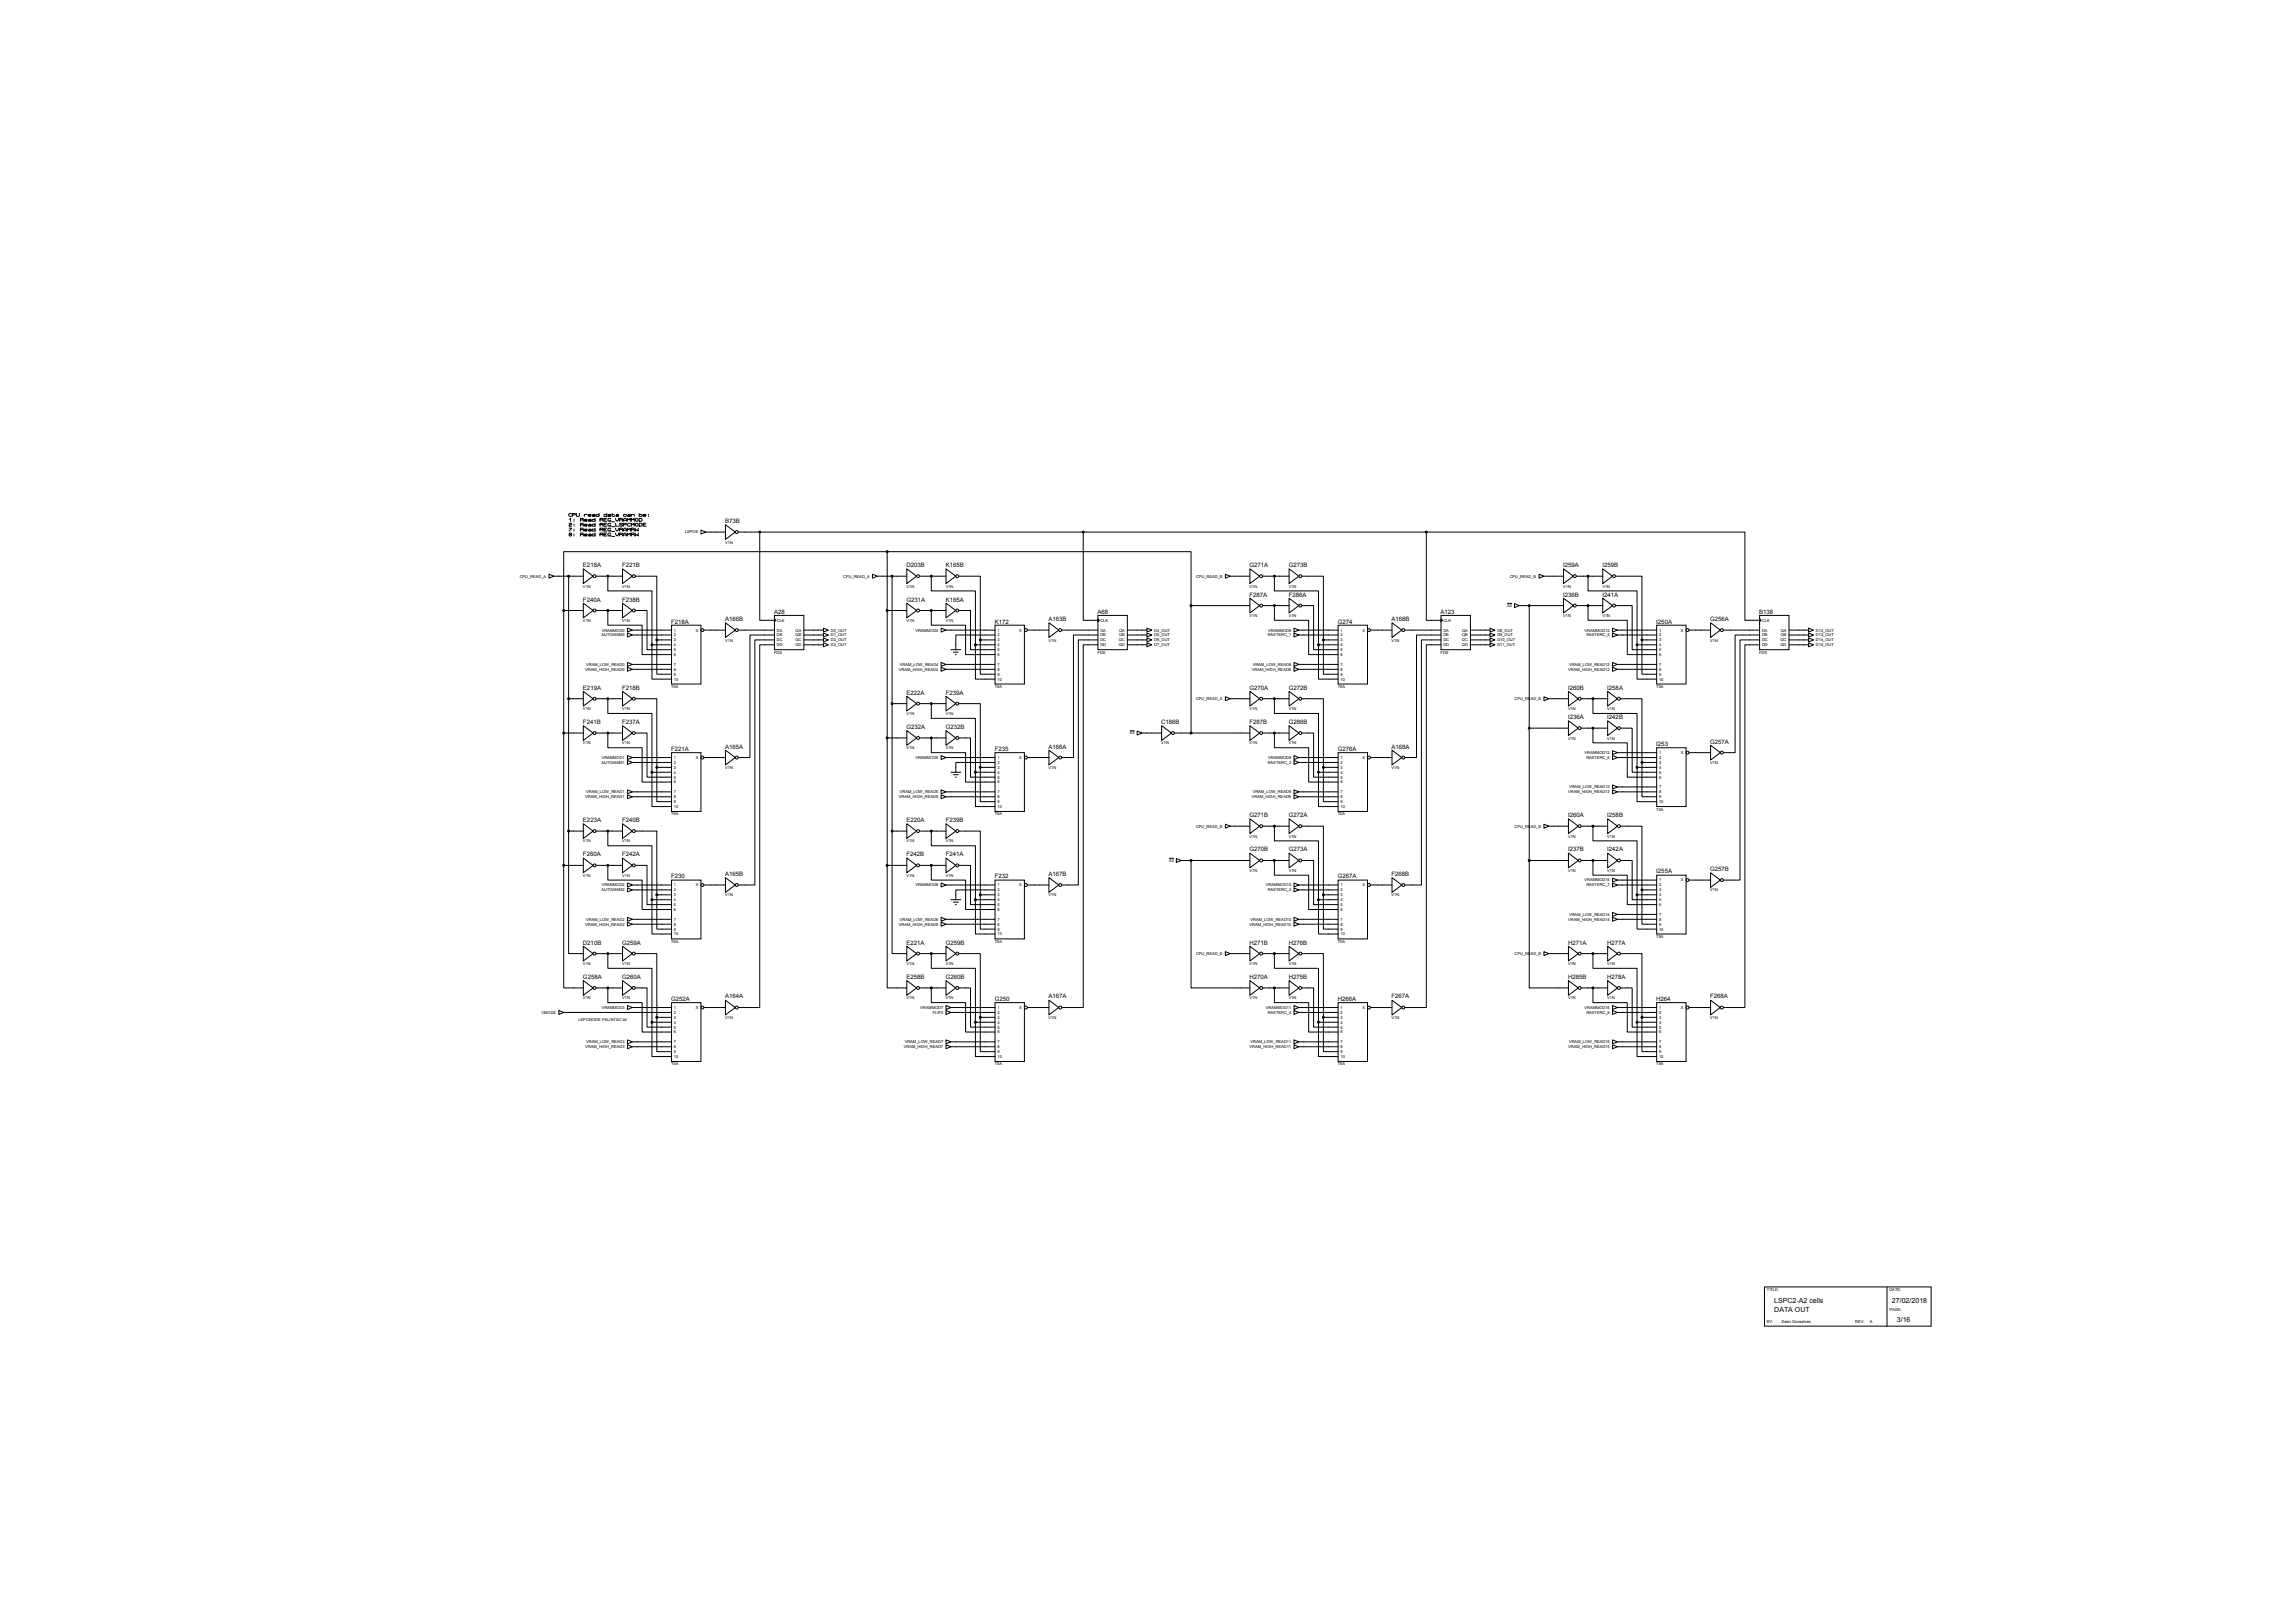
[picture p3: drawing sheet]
<svg xmlns="http://www.w3.org/2000/svg" width="1189mm" height="841mm" viewBox="0 0 1189 841" stroke-linecap="round" stroke-linejoin="round" font-family="sans-serif">
<defs><g id="words">
<g font-size="3.6">
<text x="920" y="675">LSPC2-A2 cells</text>
<text x="980" y="675">27/02/2018</text>
<text x="920" y="680">DATA OUT</text>
<text x="983" y="685">3/16</text>
</g>
<g font-size="3.1">
<text x="376" y="271">B73B</text>
<text x="302" y="294">E218A</text>
<text x="322" y="294">F221B</text>
<text x="470" y="294">D203B</text>
<text x="490" y="294">K165B</text>
<text x="648" y="294">G271A</text>
<text x="668" y="294">G273B</text>
<text x="810" y="294">I259A</text>
<text x="830" y="294">I259B</text>
<text x="302" y="312">F240A</text>
<text x="322" y="312">F238B</text>
<text x="470" y="312">G231A</text>
<text x="490" y="312">K165A</text>
<text x="648" y="309">F287A</text>
<text x="668" y="309">F286A</text>
<text x="810" y="309">I236B</text>
<text x="830" y="309">I241A</text>
<text x="348" y="323">F218A</text>
<text x="376" y="322">A166B</text>
<text x="401" y="318">A28</text>
<text x="515" y="323">K172</text>
<text x="543" y="322">A163B</text>
<text x="569" y="318">A68</text>
<text x="693" y="323">G274</text>
<text x="721" y="322">A168B</text>
<text x="747" y="318">A123</text>
<text x="858" y="323">I250A</text>
<text x="886" y="322">G256A</text>
<text x="912" y="318">B138</text>
<text x="302" y="357">E219A</text>
<text x="322" y="357">F218B</text>
<text x="470" y="360">E222A</text>
<text x="490" y="360">F239A</text>
<text x="648" y="357">G270A</text>
<text x="668" y="357">G272B</text>
<text x="813" y="357">I260B</text>
<text x="833" y="357">I258A</text>
<text x="302" y="375">F241B</text>
<text x="322" y="375">F237A</text>
<text x="470" y="378">G232A</text>
<text x="490" y="378">G232B</text>
<text x="602" y="375">C186B</text>
<text x="648" y="375">F287B</text>
<text x="668" y="375">G286B</text>
<text x="813" y="373">I236A</text>
<text x="833" y="373">I242B</text>
<text x="348" y="389">F221A</text>
<text x="376" y="388">A165A</text>
<text x="515" y="389">F235</text>
<text x="543" y="388">A166A</text>
<text x="693" y="389">G276A</text>
<text x="721" y="388">A168A</text>
<text x="858" y="387">I253</text>
<text x="886" y="385">G257A</text>
<text x="302" y="426">E223A</text>
<text x="322" y="426">F240B</text>
<text x="470" y="426">E220A</text>
<text x="490" y="426">F239B</text>
<text x="648" y="423">G271B</text>
<text x="668" y="423">G272A</text>
<text x="813" y="423">I260A</text>
<text x="833" y="423">I258B</text>
<text x="302" y="444">F260A</text>
<text x="322" y="444">F242A</text>
<text x="470" y="444">F242B</text>
<text x="490" y="444">F241A</text>
<text x="648" y="441">G270B</text>
<text x="668" y="441">G273A</text>
<text x="813" y="441">I237B</text>
<text x="833" y="441">I242A</text>
<text x="348" y="455">F230</text>
<text x="376" y="454">A165B</text>
<text x="515" y="455">F232</text>
<text x="543" y="454">A167B</text>
<text x="693" y="455">G267A</text>
<text x="721" y="454">F268B</text>
<text x="858" y="453">I255A</text>
<text x="886" y="451">G257B</text>
<text x="302" y="489">D210B</text>
<text x="322" y="489">G259A</text>
<text x="470" y="489">E221A</text>
<text x="490" y="489">G259B</text>
<text x="648" y="489">H271B</text>
<text x="668" y="489">H276B</text>
<text x="813" y="489">H271A</text>
<text x="833" y="489">H277A</text>
<text x="302" y="507">G258A</text>
<text x="322" y="507">G260A</text>
<text x="470" y="507">E258B</text>
<text x="490" y="507">G260B</text>
<text x="648" y="507">H270A</text>
<text x="668" y="507">H275B</text>
<text x="813" y="507">H285B</text>
<text x="833" y="507">H278A</text>
<text x="348" y="519">G252A</text>
<text x="376" y="517">A164A</text>
<text x="515" y="519">G250</text>
<text x="543" y="517">A167A</text>
<text x="693" y="519">H266A</text>
<text x="721" y="517">F267A</text>
<text x="858" y="519">H264</text>
<text x="886" y="517">F268A</text>
</g>
<g font-size="2.1">
<text x="355" y="276">LSPOE</text>
<text x="376" y="282">V1N</text>
<text x="269" y="299">CPU_READ_A</text>
<text x="437" y="299">CPU_READ_A</text>
<text x="620" y="299">CPU_READ_B</text>
<text x="782" y="299">CPU_READ_B</text>
<text x="302" y="305">V1N</text>
<text x="322" y="305">V1N</text>
<text x="470" y="305">V1N</text>
<text x="490" y="305">V1N</text>
<text x="648" y="305">V1N</text>
<text x="668" y="305">V1N</text>
<text x="810" y="305">V1N</text>
<text x="830" y="305">V1N</text>
<text x="781" y="315">A2</text>
<text x="302" y="322">V1N</text>
<text x="322" y="322">V1N</text>
<text x="403" y="322">CLK</text>
<text x="470" y="322">V1N</text>
<text x="490" y="322">V1N</text>
<text x="570" y="322">CLK</text>
<text x="648" y="320">V1N</text>
<text x="668" y="320">V1N</text>
<text x="748" y="322">CLK</text>
<text x="810" y="320">V1N</text>
<text x="830" y="320">V1N</text>
<text x="913" y="322">CLK</text>
<text x="312" y="330">AUTOANIM0</text>
<text x="312" y="327">VRAMMOD0</text>
<text x="349" y="327">1</text>
<text x="349" y="330">2</text>
<text x="361" y="327">X</text>
<text x="403" y="327">DA</text>
<text x="403" y="330">DB</text>
<text x="412" y="327">QA</text>
<text x="412" y="330">QB</text>
<text x="431" y="327">D0_OUT</text>
<text x="431" y="330">D1_OUT</text>
<text x="474" y="327">VRAMMOD4</text>
<text x="517" y="327">1</text>
<text x="517" y="330">2</text>
<text x="528" y="327">X</text>
<text x="570" y="327">DA</text>
<text x="570" y="330">DB</text>
<text x="580" y="327">QA</text>
<text x="580" y="330">QB</text>
<text x="598" y="327">D4_OUT</text>
<text x="598" y="330">D5_OUT</text>
<text x="657" y="330">RASTERC_1</text>
<text x="657" y="327">VRAMMOD8</text>
<text x="695" y="327">1</text>
<text x="695" y="330">2</text>
<text x="706" y="327">X</text>
<text x="748" y="327">DA</text>
<text x="748" y="330">DB</text>
<text x="758" y="327">QA</text>
<text x="758" y="330">QB</text>
<text x="776" y="327">D8_OUT</text>
<text x="776" y="330">D9_OUT</text>
<text x="821" y="327">VRAMMOD12</text>
<text x="822" y="330">RASTERC_5</text>
<text x="860" y="327">1</text>
<text x="860" y="330">2</text>
<text x="871" y="327">X</text>
<text x="913" y="327">DA</text>
<text x="913" y="330">DB</text>
<text x="923" y="327">QA</text>
<text x="923" y="330">QB</text>
<text x="941" y="327">D12_OUT</text>
<text x="941" y="330">D13_OUT</text>
<text x="349" y="332">3</text>
<text x="349" y="335">4</text>
<text x="376" y="332">V1N</text>
<text x="403" y="332">DC</text>
<text x="403" y="335">DD</text>
<text x="412" y="332">QC</text>
<text x="412" y="335">QD</text>
<text x="431" y="332">D2_OUT</text>
<text x="431" y="335">D3_OUT</text>
<text x="517" y="332">3</text>
<text x="517" y="335">4</text>
<text x="543" y="332">V1N</text>
<text x="570" y="332">DC</text>
<text x="570" y="335">DD</text>
<text x="580" y="332">QC</text>
<text x="580" y="335">QD</text>
<text x="598" y="332">D6_OUT</text>
<text x="598" y="335">D7_OUT</text>
<text x="695" y="332">3</text>
<text x="695" y="335">4</text>
<text x="721" y="332">V1N</text>
<text x="748" y="332">DC</text>
<text x="748" y="335">DD</text>
<text x="758" y="332">QC</text>
<text x="758" y="335">QD</text>
<text x="776" y="332">D10_OUT</text>
<text x="776" y="335">D11_OUT</text>
<text x="860" y="332">3</text>
<text x="860" y="335">4</text>
<text x="886" y="332">V1N</text>
<text x="913" y="332">DC</text>
<text x="913" y="335">DD</text>
<text x="923" y="332">QC</text>
<text x="923" y="335">QD</text>
<text x="941" y="332">D14_OUT</text>
<text x="941" y="335">D15_OUT</text>
<text x="349" y="337">5</text>
<text x="349" y="340">6</text>
<text x="401" y="339">FDS</text>
<text x="517" y="337">5</text>
<text x="517" y="340">6</text>
<text x="569" y="339">FDS</text>
<text x="695" y="337">5</text>
<text x="695" y="340">6</text>
<text x="747" y="339">FDS</text>
<text x="860" y="337">5</text>
<text x="860" y="340">6</text>
<text x="912" y="339">FDS</text>
<text x="303" y="348">VRAM_HIGH_READ0</text>
<text x="304" y="345">VRAM_LOW_READ0</text>
<text x="349" y="345">7</text>
<text x="349" y="348">8</text>
<text x="466" y="348">VRAM_HIGH_READ4</text>
<text x="466" y="345">VRAM_LOW_READ4</text>
<text x="517" y="345">7</text>
<text x="517" y="348">8</text>
<text x="649" y="348">VRAM_HIGH_READ8</text>
<text x="649" y="345">VRAM_LOW_READ8</text>
<text x="695" y="345">7</text>
<text x="695" y="348">8</text>
<text x="813" y="348">VRAM_HIGH_READ12</text>
<text x="813" y="345">VRAM_LOW_READ12</text>
<text x="860" y="345">7</text>
<text x="860" y="348">8</text>
<text x="349" y="350">9</text>
<text x="349" y="353">10</text>
<text x="517" y="350">9</text>
<text x="517" y="353">10</text>
<text x="695" y="350">9</text>
<text x="695" y="353">10</text>
<text x="860" y="350">9</text>
<text x="860" y="353">10</text>
<text x="348" y="357">T5A</text>
<text x="515" y="357">T5A</text>
<text x="693" y="357">T5A</text>
<text x="858" y="357">T5A</text>
<text x="620" y="363">CPU_READ_A</text>
<text x="785" y="363">CPU_READ_B</text>
<text x="302" y="368">V1N</text>
<text x="322" y="368">V1N</text>
<text x="470" y="371">V1N</text>
<text x="490" y="371">V1N</text>
<text x="648" y="368">V1N</text>
<text x="668" y="368">V1N</text>
<text x="813" y="368">V1N</text>
<text x="833" y="368">V1N</text>
<text x="586" y="381">A2</text>
<text x="813" y="383">V1N</text>
<text x="833" y="383">V1N</text>
<text x="302" y="386">V1N</text>
<text x="322" y="386">V1N</text>
<text x="470" y="388">V1N</text>
<text x="490" y="388">V1N</text>
<text x="602" y="386">V1N</text>
<text x="648" y="386">V1N</text>
<text x="668" y="386">V1N</text>
<text x="312" y="396">AUTOANIM1</text>
<text x="312" y="393">VRAMMOD1</text>
<text x="349" y="393">1</text>
<text x="349" y="396">2</text>
<text x="361" y="393">X</text>
<text x="474" y="393">VRAMMOD5</text>
<text x="517" y="393">1</text>
<text x="517" y="396">2</text>
<text x="528" y="393">X</text>
<text x="657" y="396">RASTERC_2</text>
<text x="657" y="393">VRAMMOD9</text>
<text x="695" y="393">1</text>
<text x="695" y="396">2</text>
<text x="706" y="393">X</text>
<text x="821" y="391">VRAMMOD13</text>
<text x="822" y="393">RASTERC_6</text>
<text x="860" y="391">1</text>
<text x="860" y="393">2</text>
<text x="860" y="396">3</text>
<text x="871" y="391">X</text>
<text x="886" y="396">V1N</text>
<text x="349" y="398">3</text>
<text x="349" y="401">4</text>
<text x="376" y="398">V1N</text>
<text x="517" y="398">3</text>
<text x="517" y="401">4</text>
<text x="543" y="398">V1N</text>
<text x="695" y="398">3</text>
<text x="695" y="401">4</text>
<text x="721" y="398">V1N</text>
<text x="860" y="398">4</text>
<text x="860" y="401">5</text>
<text x="349" y="403">5</text>
<text x="349" y="406">6</text>
<text x="517" y="403">5</text>
<text x="517" y="406">6</text>
<text x="695" y="403">5</text>
<text x="695" y="406">6</text>
<text x="860" y="403">6</text>
<text x="303" y="414">VRAM_HIGH_READ1</text>
<text x="304" y="411">VRAM_LOW_READ1</text>
<text x="349" y="411">7</text>
<text x="349" y="414">8</text>
<text x="466" y="414">VRAM_HIGH_READ5</text>
<text x="466" y="411">VRAM_LOW_READ5</text>
<text x="517" y="411">7</text>
<text x="517" y="414">8</text>
<text x="649" y="414">VRAM_HIGH_READ9</text>
<text x="649" y="411">VRAM_LOW_READ9</text>
<text x="695" y="411">7</text>
<text x="695" y="414">8</text>
<text x="813" y="411">VRAM_HIGH_READ13</text>
<text x="813" y="409">VRAM_LOW_READ13</text>
<text x="860" y="409">7</text>
<text x="860" y="411">8</text>
<text x="860" y="414">9</text>
<text x="349" y="416">9</text>
<text x="349" y="419">10</text>
<text x="517" y="416">9</text>
<text x="517" y="419">10</text>
<text x="695" y="416">9</text>
<text x="695" y="419">10</text>
<text x="860" y="416">10</text>
<text x="348" y="423">T5A</text>
<text x="515" y="423">T5A</text>
<text x="693" y="423">T5A</text>
<text x="858" y="420">T5A</text>
<text x="620" y="429">CPU_READ_B</text>
<text x="785" y="429">CPU_READ_B</text>
<text x="302" y="437">V1N</text>
<text x="322" y="437">V1N</text>
<text x="470" y="437">V1N</text>
<text x="490" y="437">V1N</text>
<text x="648" y="434">V1N</text>
<text x="668" y="434">V1N</text>
<text x="813" y="434">V1N</text>
<text x="833" y="434">V1N</text>
<text x="606" y="447">A2</text>
<text x="302" y="454">V1N</text>
<text x="322" y="454">V1N</text>
<text x="470" y="454">V1N</text>
<text x="490" y="454">V1N</text>
<text x="648" y="452">V1N</text>
<text x="668" y="452">V1N</text>
<text x="813" y="452">V1N</text>
<text x="833" y="452">V1N</text>
<text x="312" y="462">AUTOANIM2</text>
<text x="312" y="459">VRAMMOD2</text>
<text x="349" y="459">1</text>
<text x="349" y="462">2</text>
<text x="361" y="459">X</text>
<text x="474" y="459">VRAMMOD6</text>
<text x="517" y="459">1</text>
<text x="517" y="462">2</text>
<text x="528" y="459">X</text>
<text x="656" y="459">VRAMMOD10</text>
<text x="657" y="462">RASTERC_3</text>
<text x="695" y="459">1</text>
<text x="695" y="462">2</text>
<text x="706" y="459">X</text>
<text x="821" y="457">VRAMMOD14</text>
<text x="822" y="459">RASTERC_7</text>
<text x="860" y="457">1</text>
<text x="860" y="459">2</text>
<text x="860" y="462">3</text>
<text x="871" y="457">X</text>
<text x="886" y="462">V1N</text>
<text x="349" y="464">3</text>
<text x="349" y="467">4</text>
<text x="376" y="464">V1N</text>
<text x="517" y="464">3</text>
<text x="517" y="467">4</text>
<text x="543" y="464">V1N</text>
<text x="695" y="464">3</text>
<text x="695" y="467">4</text>
<text x="721" y="464">V1N</text>
<text x="860" y="464">4</text>
<text x="860" y="467">5</text>
<text x="349" y="469">5</text>
<text x="349" y="472">6</text>
<text x="517" y="469">5</text>
<text x="517" y="472">6</text>
<text x="695" y="469">5</text>
<text x="695" y="472">6</text>
<text x="860" y="469">6</text>
<text x="303" y="480">VRAM_HIGH_READ2</text>
<text x="304" y="477">VRAM_LOW_READ2</text>
<text x="349" y="477">7</text>
<text x="349" y="480">8</text>
<text x="466" y="480">VRAM_HIGH_READ6</text>
<text x="466" y="477">VRAM_LOW_READ6</text>
<text x="517" y="477">7</text>
<text x="517" y="480">8</text>
<text x="648" y="480">VRAM_HIGH_READ10</text>
<text x="648" y="477">VRAM_LOW_READ10</text>
<text x="695" y="477">7</text>
<text x="695" y="480">8</text>
<text x="813" y="477">VRAM_HIGH_READ14</text>
<text x="813" y="475">VRAM_LOW_READ14</text>
<text x="860" y="475">7</text>
<text x="860" y="477">8</text>
<text x="860" y="480">9</text>
<text x="349" y="482">9</text>
<text x="349" y="485">10</text>
<text x="517" y="482">9</text>
<text x="517" y="485">10</text>
<text x="695" y="482">9</text>
<text x="695" y="485">10</text>
<text x="860" y="482">10</text>
<text x="348" y="489">T5A</text>
<text x="515" y="489">T5A</text>
<text x="693" y="489">T5A</text>
<text x="858" y="486">T5A</text>
<text x="620" y="495">CPU_READ_B</text>
<text x="785" y="495">CPU_READ_B</text>
<text x="302" y="500">V1N</text>
<text x="322" y="500">V1N</text>
<text x="470" y="500">V1N</text>
<text x="490" y="500">V1N</text>
<text x="648" y="500">V1N</text>
<text x="668" y="500">V1N</text>
<text x="813" y="500">V1N</text>
<text x="833" y="500">V1N</text>
<text x="302" y="518">V1N</text>
<text x="322" y="518">V1N</text>
<text x="470" y="518">V1N</text>
<text x="490" y="518">V1N</text>
<text x="648" y="518">V1N</text>
<text x="668" y="518">V1N</text>
<text x="813" y="518">V1N</text>
<text x="833" y="518">V1N</text>
<text x="281" y="525">VMODE</text>
<text x="312" y="523">VRAMMOD3</text>
<text x="349" y="523">1</text>
<text x="349" y="525">2</text>
<text x="349" y="528">3</text>
<text x="361" y="523">X</text>
<text x="376" y="528">V1N</text>
<text x="477" y="523">VRAMMOD7</text>
<text x="483" y="525">FLIP3</text>
<text x="517" y="523">1</text>
<text x="517" y="525">2</text>
<text x="517" y="528">3</text>
<text x="528" y="523">X</text>
<text x="543" y="528">V1N</text>
<text x="656" y="523">VRAMMOD11</text>
<text x="657" y="525">RASTERC_4</text>
<text x="695" y="523">1</text>
<text x="695" y="525">2</text>
<text x="695" y="528">3</text>
<text x="706" y="523">X</text>
<text x="721" y="528">V1N</text>
<text x="821" y="523">VRAMMOD15</text>
<text x="822" y="525">RASTERC_8</text>
<text x="860" y="523">1</text>
<text x="860" y="525">2</text>
<text x="860" y="528">3</text>
<text x="871" y="523">X</text>
<text x="886" y="528">V1N</text>
<text x="300" y="529">LSPCMODE PAL/NTSC bit</text>
<text x="349" y="530">4</text>
<text x="349" y="533">5</text>
<text x="517" y="530">4</text>
<text x="517" y="533">5</text>
<text x="695" y="530">4</text>
<text x="695" y="533">5</text>
<text x="860" y="530">4</text>
<text x="860" y="533">5</text>
<text x="349" y="536">6</text>
<text x="517" y="536">6</text>
<text x="695" y="536">6</text>
<text x="860" y="536">6</text>
<text x="303" y="543">VRAM_HIGH_READ3</text>
<text x="304" y="541">VRAM_LOW_READ3</text>
<text x="349" y="541">7</text>
<text x="349" y="543">8</text>
<text x="349" y="546">9</text>
<text x="468" y="543">VRAM_HIGH_READ7</text>
<text x="469" y="541">VRAM_LOW_READ7</text>
<text x="517" y="541">7</text>
<text x="517" y="543">8</text>
<text x="517" y="546">9</text>
<text x="648" y="543">VRAM_HIGH_READ11</text>
<text x="648" y="541">VRAM_LOW_READ11</text>
<text x="695" y="541">7</text>
<text x="695" y="543">8</text>
<text x="695" y="546">9</text>
<text x="813" y="543">VRAM_HIGH_READ15</text>
<text x="813" y="541">VRAM_LOW_READ15</text>
<text x="860" y="541">7</text>
<text x="860" y="543">8</text>
<text x="860" y="546">9</text>
<text x="349" y="548">10</text>
<text x="517" y="548">10</text>
<text x="695" y="548">10</text>
<text x="860" y="548">10</text>
<text x="348" y="552">T5A</text>
<text x="515" y="552">T5A</text>
<text x="693" y="552">T5A</text>
<text x="858" y="552">T5A</text>
<text x="916" y="669">TITLE:</text>
<text x="979" y="669">DATE:</text>
<text x="979" y="679">PAGE:</text>
<text x="916" y="686">BY:</text>
<text x="923" y="686">Sean Gonsalves</text>
<text x="961" y="686">REV:</text>
<text x="969" y="686">A</text>
</g>
</g></defs>
<g fill="none" stroke="#000" stroke-width=".52">
<path d="M295 271h1v1h-1v1h1M295 274h1l-1 1M295 269h1v1M295 277v-1h1l-1 1v1h1v-1M296 266h-1v1v1l1-1M297 267h1v-1h-1v2M297 269h.1M297 270h.1M297 272h.1M297 272v1M297 274h.1M297 275h.1"/>
<path d="M297 277h.1M297 277v1M299 266v2l1-1v-1M301 269h1h-1v1M301 272h1v-1h-1v2M301 274h1h-1v1M301 277h1v-1h-1v2M302 269v1M302 272v1M302 274v1M302 277v1M303 267h1"/>
<path d="M303 270h1v-1h-1v1h1M303 272h1h-1v1h1M303 275h1v-1h-1v1h1M303 277h1h-1v1h1M303 267v1M305 267h1h-1v1h1M305 269h1v1h-1h1M305 272h1v1h-1v-1h1M305 274h1v1h-1h1M305 277h1v1h-1v-1h1M307 267h1v1h-1v-1h1M308 269h-1v1h1"/>
<path d="M308 272h-1v1l1-1M308 274h-1v1h1M308 277h-1v1l1-1M308 269v1M308 271v2M308 274v1M308 276v2M310 267h-1v1l1-1M310 266v2M311 269h1h-1v1M311 272h1v-1h-1v2M311 274h1h-1v1"/>
<path d="M311 277h1v-1h-1v2M312 269v1M312 272v1M312 274v1M312 277v1M313 269h1M313 272h1M313 274h1M313 277h1M314 267h-1v1l1-1M314 269h-1v1h1M314 271h-1v2h1"/>
<path d="M314 274h-1v1h1M314 276h-1v2h1M314 266v2M315 267h2v1h-2v-1h2M317 269h-1h-1l1 1h1h-1M317 271h-1l-1 1 1 1h1l-1-1M317 274h-1h-1l1 1h1h-1M317 276h-1l-1 1 1 1h1l-1-1M317 267h1M317 270h2M317 273h2M317 275h2"/>
<path d="M317 278h2M317 266v1h2M319 269l1 1 1-1M319 271v2h2M319 274l1 1 1-1M319 276l1 2 1-2M319 267h2v1h-2v-1h2M321 269h1h1h-2v1M321 274h1h1h-2v1M321 277h1l1-1h-2v2M322 269l1 1M322 274l1 1"/>
<path d="M322 277l1 1M323 271h-2v1h2h-2M323 270l1-1h1v1M323 272h1l1-1h-2v2M323 275l1-1h1v1M323 278l1-2 1 1v1M323 270h2M323 275h2M323 277h2M325 267h-2v1l2-1M325 270v-1h1h1v1M325 275v-1h1h1v1"/>
<path d="M325 278v-2l1 1 1-1v2M325 267h2v1h-2v-1h2M327 271h-1l-1 1 1 1 1-1M327 267h1l1 1M327 270v-1h1h1v1M327 273v-2l1 1 1-1v2M327 274h1h1h-2v1M327 277h1l1-1h-2v2M327 267v1M328 274l1 1M328 277l1 1M329 269h1l1 1h-1z"/>
<path d="M329 272l1-1 1 1-1 1zM329 274v1l1-1 1 1v-1M329 276v2l1-1 1 1v-2M331 267h2v1l-2-1M331 269h2l-1 1h-1zM331 271l2 1-1 1h-1zM331 266v2M333 267h2h-2l1 1h1M333 272h1M335 271h-2v2h2M336 267h.1M336 267v1"/>
<path d="M363 275l3 1-3 1zM366 276h10M376 272l5 4-5 4zM383 276h356M394 276v45h7M561 276v45h8M739 276v45h8M739 276h165v45h8M285 298l2 1-2 1zM287 299h15M295 299v132M302 295l5 4-5 3z"/>
<path d="M309 299h14M315 299v7h23v28M323 295l5 4-5 3zM329 299h11v33M452 298l3 1-3 1zM455 299h15M460 286h-168v30M460 286h157v28M460 286v162M462 299v132M470 295l5 4-5 3zM477 299h13"/>
<path d="M483 299v7h23v28M490 295l5 4-5 3zM497 299h11v33M635 298l3 1-3 1zM638 299h10M648 295l5 4-5 3zM654 299h14M660 299v7h23v28M668 295l5 4-5 3zM675 299h11v33M798 298l2 1-2 1zM800 299h10"/>
<path d="M810 295l5 4-5 3zM817 299h14M823 299v7h25v28M831 295l5 4-5 3zM837 299h14v33M292 316h10M292 316v132M302 313l5 3-5 4zM309 316h14M315 316v8h18v15h15M323 313l5 3-5 4zM329 316h6v21h13"/>
<path d="M401 319h16v18h-16zM460 316h10M470 313l5 3-5 4zM477 316h13M483 316v8h17v15h16M490 313l5 3-5 4zM497 316h6v21h13M569 319h15v18h-15zM617 314h31M617 314v66M648 310l5 4-5 4zM654 314h14"/>
<path d="M660 314v7h18v18h15M668 310l5 4-5 4zM675 314h6v23h12M747 319h15v18h-15zM781 313h3M785 313l2 1-2 1zM787 314h23M793 314v132M810 310l5 4-5 4zM817 314h14M823 314v7h20v18h16M831 310l5 4-5 4z"/>
<path d="M837 314h9v23h13M912 319h15v18h-15zM325 326l3 1-3 1zM325 328l3 1-3 1zM328 327h20M328 329h20M338 334v18h10M338 334h10M340 332v17h8M340 332h8M348 324h15v30h-15zM365 327h11"/>
<path d="M376 323l5 4-5 3zM383 327h18M401 321h1l-1 1zM401 329h-12v64h-6M401 332h-10v127h-8M401 334h-7v188h-11M417 327h10M417 329h10M417 332h10M417 334h10M427 326l2 1-2 1zM427 328l2 1-2 1z"/>
<path d="M427 331l2 1-2 1zM427 333l2 1-2 1zM488 326l2 1-2 1zM490 327h26M493 337h5M494 338h3M495 339h1M506 334v18h10M506 334h10M508 332v17h8M508 332h8M516 324h15v30h-15z"/>
<path d="M516 329h-21v8M532 327h12M544 323l5 4-5 3zM550 327h19M569 321h1l-1 1zM569 332h-10v127h-9M569 329h-13v64h-6M569 334h-8v188h-11M584 327h10M584 329h10M584 332h10M584 334h10"/>
<path d="M594 326l3 1-3 1zM594 328l3 1-3 1zM594 331l3 1-3 1zM594 333l3 1-3 1zM671 326l2 1-2 1zM671 328l2 1-2 1zM673 327h20M673 329h20M683 334v18h10M683 334h10M686 332v17h7M686 332h7"/>
<path d="M693 324h16v30h-16zM710 327h11M721 323l5 4-5 3zM728 327h19M747 321h1l-1 1zM747 329h-13v64h-6M747 332h-10v127h-9M747 334h-8v188h-11M762 327h10M762 329h10M762 332h10M762 334h10"/>
<path d="M772 326l3 1-3 1zM772 328l3 1-3 1zM772 331l3 1-3 1zM772 333l3 1-3 1zM836 326l2 1-2 1zM836 328l2 1-2 1zM838 327h21M838 329h21M848 334v18h11M848 334h11M851 332v17h8M851 332h8"/>
<path d="M859 324h15v30h-15zM875 327h12M887 323l5 4-5 3zM893 327h19M912 321h1l-1 1zM912 329h-13v61h-6M912 332h-10v124h-9M912 334h-8v188h-11M927 327h10M927 329h10M927 332h10M927 334h10"/>
<path d="M937 326l3 1-3 1zM937 328l3 1-3 1zM937 331l3 1-3 1zM937 333l3 1-3 1zM302 358l5 4-5 4zM323 358l5 4-5 4zM325 343l3 1-3 1zM325 346l3 1-3 1zM328 344h20M328 347h20M488 343l2 1-2 1zM488 346l2 1-2 1z"/>
<path d="M490 344h26M490 347h26M648 358l5 4-5 4zM668 358l5 4-5 4zM671 343l2 1-2 1zM671 346l2 1-2 1zM673 344h20M673 347h20M813 358l5 4-5 4zM833 358l5 4-5 4zM836 343l2 1-2 1zM836 346l2 1-2 1z"/>
<path d="M838 344h21M838 347h21M292 380h10M295 362h7M302 376l5 4-5 4zM309 362h14M309 380h14M315 362v8h23v30M315 380v7h18v18h15M323 376l5 4-5 4zM329 362h11v36M329 380h6v23h13"/>
<path d="M462 365h8M470 361l5 4-5 3zM470 379l5 3-5 4zM477 365h13M483 365v7h23v28M490 361l5 4-5 3zM490 379l5 3-5 4zM497 365h11v33M586 379h2M589 379l3 1-3 1zM592 380h10M602 376l5 4-5 4z"/>
<path d="M609 380h39M635 361l3 1-3 1zM638 362h10M648 376l5 4-5 4zM654 362h14M654 380h14M660 362v8h23v30M660 380v7h18v18h15M668 376l5 4-5 4zM675 362h11v36M675 380h6v23h12M793 377h20"/>
<path d="M800 361l3 1-3 1zM803 362h10M813 374l5 3-5 4zM819 362h14M819 377h14M826 362v8h22v28M826 377v8h17v18h16M833 374l5 3-5 4zM840 362h11v33M840 377h6v23h13M325 392l3 1-3 1zM325 394l3 1-3 1z"/>
<path d="M328 393h20M328 395h20M340 398v17h8M340 398h8M348 390h15v30h-15zM365 393h11M376 389l5 4-5 3zM460 382h10M477 382h13M483 382v8h17v15h16M488 392l2 1-2 1zM490 393h26"/>
<path d="M497 382h6v21h13M508 398v17h8M508 398h8M516 390h15v30h-15zM516 395h-21v5M532 393h12M544 389l5 4-5 3zM671 392l2 1-2 1zM671 394l2 1-2 1zM673 393h20M673 395h20M686 398v17h7"/>
<path d="M686 398h7M693 390h16v30h-16zM710 393h11M721 389l5 4-5 3zM836 389l2 1-2 1zM836 392l2 1-2 1zM838 393h21M838 390h21M848 398v17h11M848 398h11M851 395v18h8M851 395h8"/>
<path d="M859 387h15v31h-15zM875 390h12M887 386l5 4-5 4zM325 409l3 1-3 1zM325 412l3 1-3 1zM328 410h20M328 413h20M338 400v18h10M338 400h10M488 409l2 1-2 1zM488 412l2 1-2 1zM490 410h26"/>
<path d="M490 413h26M493 400h5M494 401h3M495 403h1M506 400v18h10M506 400h10M671 409l2 1-2 1zM671 412l2 1-2 1zM673 410h20M673 413h20M683 400v18h10M683 400h10"/>
<path d="M836 407l2 1-2 1zM836 409l2 1-2 1zM838 410h21M838 408h21M295 431v63h7M295 431h7M302 427l5 4-5 3zM309 431h14M315 431v7h23v28M323 427l5 4-5 3zM329 431h11v33M462 431v63h8"/>
<path d="M462 431h8M470 427l5 4-5 3zM477 431h13M483 431v7h23v28M490 427l5 4-5 3zM497 431h11v33M635 427l3 1-3 1zM638 428h10M648 424l5 4-5 4zM654 428h14M660 428v8h23v30M668 424l5 4-5 4z"/>
<path d="M675 428h11v36M800 427l3 1-3 1zM803 428h10M813 424l5 4-5 4zM819 428h14M826 428v8h22v28M833 424l5 4-5 4zM840 428h11v33M292 448v64h10M292 448h10M302 445l5 3-5 4zM309 448h14"/>
<path d="M315 448v8h18v15h15M323 445l5 3-5 4zM325 458l3 1-3 1zM328 459h20M329 448h6v21h13M348 456h15v31h-15zM365 459h11M376 455l5 4-5 3zM460 448v64h10M460 448h10M470 445l5 3-5 4zM477 448h13"/>
<path d="M483 448v8h17v15h16M488 458l2 1-2 1zM490 445l5 3-5 4zM490 459h26M497 448h6v21h13M516 456h15v31h-15zM532 459h12M544 455l5 4-5 3zM606 445h2M610 445l2 1-2 1zM612 446h36M617 446v66h31"/>
<path d="M648 442l5 4-5 4zM654 446h14M660 446v8h18v17h15M668 442l5 4-5 4zM671 458l2 1-2 1zM673 459h20M675 446h6v23h12M693 456h16v31h-16zM710 459h11M721 455l5 4-5 3zM793 446v66h20M793 446h20"/>
<path d="M813 442l5 4-5 4zM819 446h14M826 446v8h17v15h16M833 442l5 4-5 4zM836 455l2 1-2 1zM836 458l2 1-2 1zM838 459h21M838 456h21M840 446h6v20h13M859 454h15v30h-15zM875 456h12M887 452l5 4-5 4z"/>
<path d="M325 475l3 1-3 1zM325 478l3 1-3 1zM325 460l3 1-3 1zM328 476h20M328 479h20M328 461h20M338 466v18h10M338 466h10M340 464v17h8M340 464h8M488 475l2 1-2 1zM488 478l2 1-2 1z"/>
<path d="M490 476h26M490 479h26M493 466h5M494 467h3M495 469h1M506 466v18h10M506 466h10M508 464v17h8M508 464h8M516 461h-21v5M671 475l2 1-2 1zM671 478l2 1-2 1z"/>
<path d="M671 460l2 1-2 1zM673 476h20M673 479h20M673 461h20M683 466v18h10M683 466h10M686 464v17h7M686 464h7M836 473l2 1-2 1zM836 475l2 1-2 1zM838 476h21M838 474h21"/>
<path d="M848 464v17h11M848 464h11M851 461v18h8M851 461h8M302 490l5 4-5 4zM309 494h14M315 494v8h23v28M323 490l5 4-5 4zM329 494h11v33M470 490l5 4-5 4zM477 494h13M483 494v8h23v28"/>
<path d="M490 490l5 4-5 4zM497 494h11v33M635 493l3 1-3 1zM638 494h10M648 490l5 4-5 4zM654 494h14M660 494v8h23v28M668 490l5 4-5 4zM675 494h11v33M800 493l3 1-3 1zM803 494h10M813 490l5 4-5 4z"/>
<path d="M819 494h14M826 494v8h22v28M833 490l5 4-5 4zM840 494h11v33M302 508l5 4-5 4zM309 512h14M315 512v8h18v15h15M323 508l5 4-5 4zM329 512h6v20h13M348 520h15v30h-15zM376 518l5 4-5 4zM470 508l5 4-5 4z"/>
<path d="M477 512h13M483 512v8h17v15h16M490 508l5 4-5 4zM497 512h6v20h13M516 520h15v30h-15zM544 518l5 4-5 4zM648 508l5 4-5 4zM654 512h14M660 512v8h18v15h15M668 508l5 4-5 4zM675 512h6v20h12M693 520h16v30h-16z"/>
<path d="M721 518l5 4-5 4zM813 508l5 4-5 4zM819 512h14M826 512v8h17v15h16M833 508l5 4-5 4zM840 512h6v20h13M859 520h15v30h-15zM887 518l5 4-5 4zM290 524l2 1-2 1zM292 525h56M325 539l3 1-3 1zM325 521l3 1-3 1z"/>
<path d="M328 522h20M328 540h20M338 530v17h10M338 530h10M340 527v18h8M340 527h8M365 522h11M490 521l3 1-3 1zM490 539l3 1-3 1zM490 524l3 1-3 1zM493 522h23M493 540h23"/>
<path d="M493 525h23M506 530v17h10M506 530h10M508 527v18h8M508 527h8M532 522h12M671 539l2 1-2 1zM671 521l2 1-2 1zM671 524l2 1-2 1zM673 522h20M673 540h20M673 525h20"/>
<path d="M683 530v17h10M683 530h10M686 527v18h7M686 527h7M710 522h11M836 521l2 1-2 1zM836 539l2 1-2 1zM836 524l2 1-2 1zM838 522h21M838 540h21M838 525h21M848 530v17h11"/>
<path d="M848 530h11M851 527v18h8M851 527h8M875 522h12M325 541l3 1-3 1zM328 542h20M490 541l3 1-3 1zM493 542h23M671 541l2 1-2 1zM673 542h20M836 541l2 1-2 1zM838 542h21"/>
<path d="M914 667h87v20h-87zM978 667v20"/>
<circle cx="382" cy="276" r=".8"/>
<circle cx="394" cy="276" r=".5"/>
<circle cx="561" cy="276" r=".5"/>
<circle cx="739" cy="276" r=".5"/>
<circle cx="295" cy="299" r=".5"/>
<circle cx="308" cy="299" r=".8"/>
<circle cx="315" cy="299" r=".5"/>
<circle cx="328" cy="299" r=".8"/>
<circle cx="460" cy="286" r=".5"/>
<circle cx="462" cy="299" r=".5"/>
<circle cx="476" cy="299" r=".8"/>
<circle cx="483" cy="299" r=".5"/>
<circle cx="496" cy="299" r=".8"/>
<circle cx="654" cy="299" r=".8"/>
<circle cx="660" cy="299" r=".5"/>
<circle cx="674" cy="299" r=".8"/>
<circle cx="816" cy="299" r=".8"/>
<circle cx="823" cy="299" r=".5"/>
<circle cx="836" cy="299" r=".8"/>
<circle cx="292" cy="316" r=".5"/>
<circle cx="308" cy="316" r=".8"/>
<circle cx="315" cy="316" r=".5"/>
<circle cx="328" cy="316" r=".8"/>
<circle cx="460" cy="316" r=".5"/>
<circle cx="476" cy="316" r=".8"/>
<circle cx="483" cy="316" r=".5"/>
<circle cx="496" cy="316" r=".8"/>
<circle cx="617" cy="314" r=".5"/>
<circle cx="654" cy="314" r=".8"/>
<circle cx="660" cy="314" r=".5"/>
<circle cx="674" cy="314" r=".8"/>
<circle cx="793" cy="314" r=".5"/>
<circle cx="816" cy="314" r=".8"/>
<circle cx="823" cy="314" r=".5"/>
<circle cx="836" cy="314" r=".8"/>
<circle cx="338" cy="334" r=".5"/>
<circle cx="340" cy="332" r=".5"/>
<circle cx="364" cy="327" r=".8"/>
<circle cx="382" cy="327" r=".8"/>
<circle cx="506" cy="334" r=".5"/>
<circle cx="508" cy="332" r=".5"/>
<circle cx="532" cy="327" r=".8"/>
<circle cx="549" cy="327" r=".8"/>
<circle cx="683" cy="334" r=".5"/>
<circle cx="686" cy="332" r=".5"/>
<circle cx="709" cy="327" r=".8"/>
<circle cx="727" cy="327" r=".8"/>
<circle cx="848" cy="334" r=".5"/>
<circle cx="851" cy="332" r=".5"/>
<circle cx="875" cy="327" r=".8"/>
<circle cx="892" cy="327" r=".8"/>
<circle cx="292" cy="380" r=".5"/>
<circle cx="295" cy="362" r=".5"/>
<circle cx="308" cy="380" r=".8"/>
<circle cx="308" cy="362" r=".8"/>
<circle cx="315" cy="380" r=".5"/>
<circle cx="315" cy="362" r=".5"/>
<circle cx="328" cy="380" r=".8"/>
<circle cx="328" cy="362" r=".8"/>
<circle cx="462" cy="365" r=".5"/>
<circle cx="476" cy="365" r=".8"/>
<circle cx="483" cy="365" r=".5"/>
<circle cx="496" cy="365" r=".8"/>
<circle cx="608" cy="380" r=".8"/>
<circle cx="617" cy="380" r=".5"/>
<circle cx="654" cy="380" r=".8"/>
<circle cx="654" cy="362" r=".8"/>
<circle cx="660" cy="380" r=".5"/>
<circle cx="660" cy="362" r=".5"/>
<circle cx="674" cy="380" r=".8"/>
<circle cx="674" cy="362" r=".8"/>
<circle cx="793" cy="377" r=".5"/>
<circle cx="819" cy="377" r=".8"/>
<circle cx="819" cy="362" r=".8"/>
<circle cx="826" cy="377" r=".5"/>
<circle cx="826" cy="362" r=".5"/>
<circle cx="839" cy="377" r=".8"/>
<circle cx="839" cy="362" r=".8"/>
<circle cx="340" cy="398" r=".5"/>
<circle cx="364" cy="393" r=".8"/>
<circle cx="382" cy="393" r=".8"/>
<circle cx="460" cy="382" r=".5"/>
<circle cx="476" cy="382" r=".8"/>
<circle cx="483" cy="382" r=".5"/>
<circle cx="496" cy="382" r=".8"/>
<circle cx="508" cy="398" r=".5"/>
<circle cx="532" cy="393" r=".8"/>
<circle cx="549" cy="393" r=".8"/>
<circle cx="686" cy="398" r=".5"/>
<circle cx="709" cy="393" r=".8"/>
<circle cx="727" cy="393" r=".8"/>
<circle cx="848" cy="398" r=".5"/>
<circle cx="851" cy="395" r=".5"/>
<circle cx="875" cy="390" r=".8"/>
<circle cx="892" cy="390" r=".8"/>
<circle cx="338" cy="400" r=".5"/>
<circle cx="506" cy="400" r=".5"/>
<circle cx="683" cy="400" r=".5"/>
<circle cx="295" cy="431" r=".5"/>
<circle cx="308" cy="431" r=".8"/>
<circle cx="315" cy="431" r=".5"/>
<circle cx="328" cy="431" r=".8"/>
<circle cx="462" cy="431" r=".5"/>
<circle cx="476" cy="431" r=".8"/>
<circle cx="483" cy="431" r=".5"/>
<circle cx="496" cy="431" r=".8"/>
<circle cx="654" cy="428" r=".8"/>
<circle cx="660" cy="428" r=".5"/>
<circle cx="674" cy="428" r=".8"/>
<circle cx="819" cy="428" r=".8"/>
<circle cx="826" cy="428" r=".5"/>
<circle cx="839" cy="428" r=".8"/>
<circle cx="292" cy="448" r=".5"/>
<circle cx="308" cy="448" r=".8"/>
<circle cx="315" cy="448" r=".5"/>
<circle cx="328" cy="448" r=".8"/>
<circle cx="364" cy="459" r=".8"/>
<circle cx="382" cy="459" r=".8"/>
<circle cx="460" cy="448" r=".5"/>
<circle cx="476" cy="448" r=".8"/>
<circle cx="483" cy="448" r=".5"/>
<circle cx="496" cy="448" r=".8"/>
<circle cx="532" cy="459" r=".8"/>
<circle cx="549" cy="459" r=".8"/>
<circle cx="617" cy="446" r=".5"/>
<circle cx="654" cy="446" r=".8"/>
<circle cx="660" cy="446" r=".5"/>
<circle cx="674" cy="446" r=".8"/>
<circle cx="709" cy="459" r=".8"/>
<circle cx="727" cy="459" r=".8"/>
<circle cx="793" cy="446" r=".5"/>
<circle cx="819" cy="446" r=".8"/>
<circle cx="826" cy="446" r=".5"/>
<circle cx="839" cy="446" r=".8"/>
<circle cx="875" cy="456" r=".8"/>
<circle cx="892" cy="456" r=".8"/>
<circle cx="338" cy="466" r=".5"/>
<circle cx="340" cy="464" r=".5"/>
<circle cx="506" cy="466" r=".5"/>
<circle cx="508" cy="464" r=".5"/>
<circle cx="683" cy="466" r=".5"/>
<circle cx="686" cy="464" r=".5"/>
<circle cx="848" cy="464" r=".5"/>
<circle cx="851" cy="461" r=".5"/>
<circle cx="308" cy="494" r=".8"/>
<circle cx="315" cy="494" r=".5"/>
<circle cx="328" cy="494" r=".8"/>
<circle cx="476" cy="494" r=".8"/>
<circle cx="483" cy="494" r=".5"/>
<circle cx="496" cy="494" r=".8"/>
<circle cx="654" cy="494" r=".8"/>
<circle cx="660" cy="494" r=".5"/>
<circle cx="674" cy="494" r=".8"/>
<circle cx="819" cy="494" r=".8"/>
<circle cx="826" cy="494" r=".5"/>
<circle cx="839" cy="494" r=".8"/>
<circle cx="308" cy="512" r=".8"/>
<circle cx="315" cy="512" r=".5"/>
<circle cx="328" cy="512" r=".8"/>
<circle cx="476" cy="512" r=".8"/>
<circle cx="483" cy="512" r=".5"/>
<circle cx="496" cy="512" r=".8"/>
<circle cx="654" cy="512" r=".8"/>
<circle cx="660" cy="512" r=".5"/>
<circle cx="674" cy="512" r=".8"/>
<circle cx="819" cy="512" r=".8"/>
<circle cx="826" cy="512" r=".5"/>
<circle cx="839" cy="512" r=".8"/>
<circle cx="338" cy="530" r=".5"/>
<circle cx="340" cy="527" r=".5"/>
<circle cx="364" cy="522" r=".8"/>
<circle cx="382" cy="522" r=".8"/>
<circle cx="506" cy="530" r=".5"/>
<circle cx="508" cy="527" r=".5"/>
<circle cx="532" cy="522" r=".8"/>
<circle cx="549" cy="522" r=".8"/>
<circle cx="683" cy="530" r=".5"/>
<circle cx="686" cy="527" r=".5"/>
<circle cx="709" cy="522" r=".8"/>
<circle cx="727" cy="522" r=".8"/>
<circle cx="848" cy="530" r=".5"/>
<circle cx="851" cy="527" r=".5"/>
<circle cx="875" cy="522" r=".8"/>
<circle cx="892" cy="522" r=".8"/>
</g>
<g fill="#000">
<circle cx="394" cy="276" r=".5"/>
<circle cx="561" cy="276" r=".5"/>
<circle cx="739" cy="276" r=".5"/>
<circle cx="295" cy="299" r=".5"/>
<circle cx="315" cy="299" r=".5"/>
<circle cx="460" cy="286" r=".5"/>
<circle cx="462" cy="299" r=".5"/>
<circle cx="483" cy="299" r=".5"/>
<circle cx="660" cy="299" r=".5"/>
<circle cx="823" cy="299" r=".5"/>
<circle cx="292" cy="316" r=".5"/>
<circle cx="315" cy="316" r=".5"/>
<circle cx="460" cy="316" r=".5"/>
<circle cx="483" cy="316" r=".5"/>
<circle cx="617" cy="314" r=".5"/>
<circle cx="660" cy="314" r=".5"/>
<circle cx="793" cy="314" r=".5"/>
<circle cx="823" cy="314" r=".5"/>
<circle cx="338" cy="334" r=".5"/>
<circle cx="340" cy="332" r=".5"/>
<circle cx="506" cy="334" r=".5"/>
<circle cx="508" cy="332" r=".5"/>
<circle cx="683" cy="334" r=".5"/>
<circle cx="686" cy="332" r=".5"/>
<circle cx="848" cy="334" r=".5"/>
<circle cx="851" cy="332" r=".5"/>
<circle cx="292" cy="380" r=".5"/>
<circle cx="295" cy="362" r=".5"/>
<circle cx="315" cy="380" r=".5"/>
<circle cx="315" cy="362" r=".5"/>
<circle cx="462" cy="365" r=".5"/>
<circle cx="483" cy="365" r=".5"/>
<circle cx="617" cy="380" r=".5"/>
<circle cx="660" cy="380" r=".5"/>
<circle cx="660" cy="362" r=".5"/>
<circle cx="793" cy="377" r=".5"/>
<circle cx="826" cy="377" r=".5"/>
<circle cx="826" cy="362" r=".5"/>
<circle cx="340" cy="398" r=".5"/>
<circle cx="460" cy="382" r=".5"/>
<circle cx="483" cy="382" r=".5"/>
<circle cx="508" cy="398" r=".5"/>
<circle cx="686" cy="398" r=".5"/>
<circle cx="848" cy="398" r=".5"/>
<circle cx="851" cy="395" r=".5"/>
<circle cx="338" cy="400" r=".5"/>
<circle cx="506" cy="400" r=".5"/>
<circle cx="683" cy="400" r=".5"/>
<circle cx="295" cy="431" r=".5"/>
<circle cx="315" cy="431" r=".5"/>
<circle cx="462" cy="431" r=".5"/>
<circle cx="483" cy="431" r=".5"/>
<circle cx="660" cy="428" r=".5"/>
<circle cx="826" cy="428" r=".5"/>
<circle cx="292" cy="448" r=".5"/>
<circle cx="315" cy="448" r=".5"/>
<circle cx="460" cy="448" r=".5"/>
<circle cx="483" cy="448" r=".5"/>
<circle cx="617" cy="446" r=".5"/>
<circle cx="660" cy="446" r=".5"/>
<circle cx="793" cy="446" r=".5"/>
<circle cx="826" cy="446" r=".5"/>
<circle cx="338" cy="466" r=".5"/>
<circle cx="340" cy="464" r=".5"/>
<circle cx="506" cy="466" r=".5"/>
<circle cx="508" cy="464" r=".5"/>
<circle cx="683" cy="466" r=".5"/>
<circle cx="686" cy="464" r=".5"/>
<circle cx="848" cy="464" r=".5"/>
<circle cx="851" cy="461" r=".5"/>
<circle cx="315" cy="494" r=".5"/>
<circle cx="483" cy="494" r=".5"/>
<circle cx="660" cy="494" r=".5"/>
<circle cx="826" cy="494" r=".5"/>
<circle cx="315" cy="512" r=".5"/>
<circle cx="483" cy="512" r=".5"/>
<circle cx="660" cy="512" r=".5"/>
<circle cx="826" cy="512" r=".5"/>
<circle cx="338" cy="530" r=".5"/>
<circle cx="340" cy="527" r=".5"/>
<circle cx="506" cy="530" r=".5"/>
<circle cx="508" cy="527" r=".5"/>
<circle cx="683" cy="530" r=".5"/>
<circle cx="686" cy="527" r=".5"/>
<circle cx="848" cy="530" r=".5"/>
<circle cx="851" cy="527" r=".5"/>
</g>
<use href="#words"/>
</svg>
